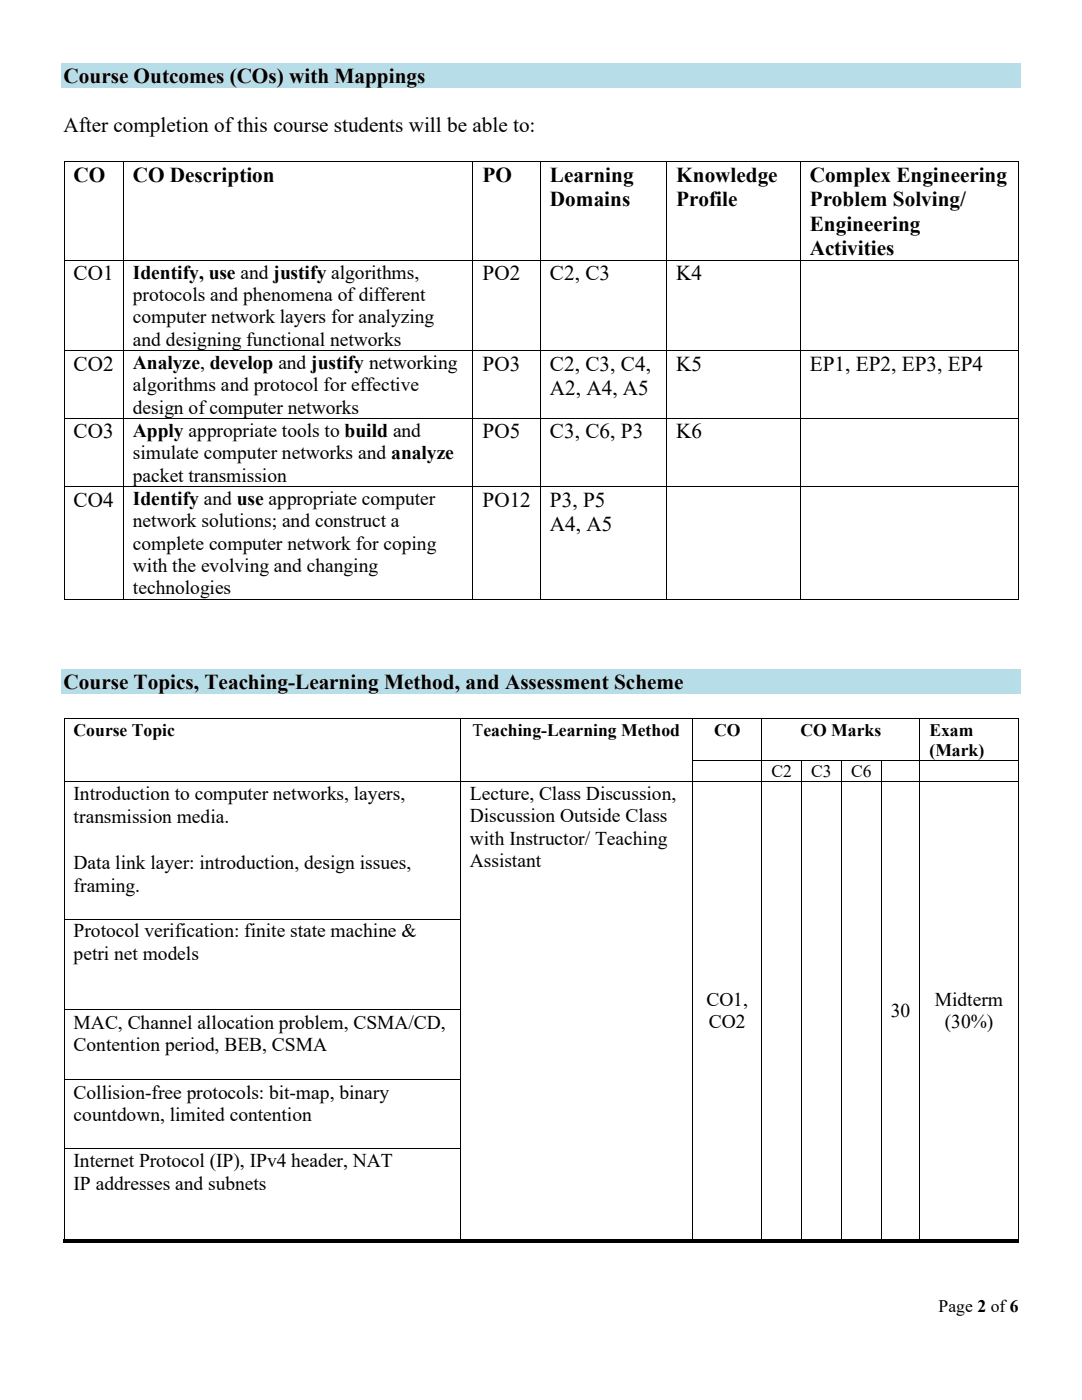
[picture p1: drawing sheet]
<svg xmlns="http://www.w3.org/2000/svg" width="216mm" height="279mm" viewBox="0 0 216 279" stroke-linecap="round" stroke-linejoin="round" font-family="sans-serif">
<defs><g id="words">
<g font-size="4.2">
<text x="12.7" y="16.6">Course Outcomes (COs) with Mappings</text>
<text x="12.7" y="26.4">After completion of this course students will be able to:</text>
<text x="14.7" y="36.3">CO</text>
<text x="26.5" y="36.3">CO Description</text>
<text x="96.3" y="36.3">PO</text>
<text x="109.7" y="36.3">Learning</text>
<text x="109.7" y="41.2">Domains</text>
<text x="134.9" y="36.3">Knowledge</text>
<text x="134.9" y="41.2">Profile</text>
<text x="161.6" y="36.3">Complex Engineering</text>
<text x="161.6" y="41.2">Problem Solving/</text>
<text x="161.6" y="46">Engineering</text>
<text x="161.6" y="50.9">Activities</text>
<text x="14.7" y="55.9">CO1</text>
<text x="96.3" y="55.9">PO2</text>
<text x="109.7" y="55.9">C2, C3</text>
<text x="134.9" y="55.9">K4</text>
<text x="14.7" y="74">CO2</text>
<text x="96.3" y="74">PO3</text>
<text x="109.7" y="74">C2, C3, C4,</text>
<text x="134.9" y="74">K5</text>
<text x="161.6" y="74">EP1, EP2, EP3, EP4</text>
<text x="109.7" y="78.8">A2, A4, A5</text>
<text x="14.7" y="87.5">CO3</text>
<text x="96.3" y="87.5">PO5</text>
<text x="109.7" y="87.5">C3, C6, P3</text>
<text x="134.9" y="87.5">K6</text>
<text x="14.7" y="101.1">CO4</text>
<text x="96.3" y="101.1">PO12</text>
<text x="109.7" y="101.1">P3, P5</text>
<text x="109.7" y="106">A4, A5</text>
<text x="12.7" y="137.6">Course Topics, Teaching-Learning Method, and Assessment Scheme</text>
</g>
<g font-size="3.9">
<text x="26.5" y="55.6">Identify, use and justify algorithms,</text>
<text x="26.5" y="60.1">protocols and phenomena of different</text>
<text x="26.5" y="64.5">computer network layers for analyzing</text>
<text x="26.5" y="69">and designing functional networks</text>
<text x="26.5" y="73.6">Analyze, develop and justify networking</text>
<text x="26.5" y="78.1">algorithms and protocol for effective</text>
<text x="26.5" y="82.6">design of computer networks</text>
<text x="26.5" y="87.2">Apply appropriate tools to build and</text>
<text x="26.5" y="91.7">simulate computer networks and analyze</text>
<text x="26.5" y="96.1">packet transmission</text>
<text x="26.5" y="100.8">Identify and use appropriate computer</text>
<text x="26.5" y="105.2">network solutions; and construct a</text>
<text x="26.5" y="109.7">complete computer network for coping</text>
<text x="26.5" y="114.1">with the evolving and changing</text>
<text x="26.5" y="118.6">technologies</text>
<text x="14.7" y="159.7">Introduction to computer networks, layers,</text>
<text x="93.7" y="159.7">Lecture, Class Discussion,</text>
<text x="14.7" y="164.2">transmission media.</text>
<text x="93.7" y="164.1">Discussion Outside Class</text>
<text x="14.7" y="173.5">Data link layer: introduction, design issues,</text>
<text x="93.7" y="168.6">with Instructor/ Teaching</text>
<text x="93.7" y="173">Assistant</text>
<text x="14.7" y="178">framing.</text>
<text x="14.7" y="187.1">Protocol verification: finite state machine &amp;</text>
<text x="14.7" y="191.5">petri net models</text>
<text x="141" y="200.8">CO1,</text>
<text x="177.8" y="203">30</text>
<text x="186.5" y="200.8">Midterm</text>
<text x="14.7" y="205.4">MAC, Channel allocation problem, CSMA/CD,</text>
<text x="14.7" y="209.8">Contention period, BEB, CSMA</text>
<text x="141.5" y="205.2">CO2</text>
<text x="188.5" y="205.2">(30%)</text>
<text x="14.7" y="219.3">Collision-free protocols: bit-map, binary</text>
<text x="14.7" y="223.8">countdown, limited contention</text>
<text x="14.7" y="233">Internet Protocol (IP), IPv4 header, NAT</text>
<text x="14.7" y="237.4">IP addresses and subnets</text>
</g>
<g font-size="3.5">
<text x="14.7" y="146.8">Course Topic</text>
<text x="94.3" y="146.8">Teaching-Learning Method</text>
<text x="142.5" y="146.8">CO</text>
<text x="159.7" y="146.8">CO Marks</text>
<text x="185.5" y="146.8">Exam</text>
<text x="153.9" y="155.1">C2</text>
<text x="161.9" y="155.1">C3</text>
<text x="169.8" y="155.1">C6</text>
<text x="185.5" y="150.9">(Mark)</text>
<text x="187.3" y="261.9">Page 2 of6</text>
</g>
</g></defs>
<path d="M12.2 12.7h191.5v4.9h-191.5z" fill-rule="evenodd" fill="#b6dde8"/>
<g fill="#000">
<path d="M12.7 32.2h.2v.1h-.2z" fill-rule="evenodd"/>
<path d="M12.7 32.2h.2v.1h-.2z" fill-rule="evenodd"/>
<path d="M24.5 32.2h.2v.1h-.2z" fill-rule="evenodd"/>
<path d="M94.3 32.2h.2v.1h-.2z" fill-rule="evenodd"/>
<path d="M107.8 32.2h.1v.1h-.1z" fill-rule="evenodd"/>
<path d="M133 32.2h.1v.1h-.1z" fill-rule="evenodd"/>
<path d="M159.6 32.2h.1v.1h-.1z" fill-rule="evenodd"/>
<path d="M203.1 32.2h.1v.1h-.1z" fill-rule="evenodd"/>
<path d="M203.1 32.2h.1v.1h-.1z" fill-rule="evenodd"/>
<path d="M12.7 51.8h.2v.2h-.2z" fill-rule="evenodd"/>
<path d="M24.5 51.8h.2v.2h-.2z" fill-rule="evenodd"/>
<path d="M94.3 51.8h.2v.2h-.2z" fill-rule="evenodd"/>
<path d="M107.8 51.8h.1v.2h-.1z" fill-rule="evenodd"/>
<path d="M133 51.8h.1v.2h-.1z" fill-rule="evenodd"/>
<path d="M159.6 51.8h.1v.2h-.1z" fill-rule="evenodd"/>
<path d="M203.1 51.8h.1v.2h-.1z" fill-rule="evenodd"/>
<path d="M12.7 69.9h.2v.1h-.2z" fill-rule="evenodd"/>
<path d="M24.5 69.9h.2v.1h-.2z" fill-rule="evenodd"/>
<path d="M94.3 69.9h.2v.1h-.2z" fill-rule="evenodd"/>
<path d="M107.8 69.9h.1v.1h-.1z" fill-rule="evenodd"/>
<path d="M133 69.9h.1v.1h-.1z" fill-rule="evenodd"/>
<path d="M159.6 69.9h.1v.1h-.1z" fill-rule="evenodd"/>
<path d="M203.1 69.9h.1v.1h-.1z" fill-rule="evenodd"/>
<path d="M12.7 83.4h.2v.2h-.2z" fill-rule="evenodd"/>
<path d="M12.7 97h.2v.2h-.2z" fill-rule="evenodd"/>
<path d="M24.5 83.4h.2v.2h-.2z" fill-rule="evenodd"/>
<path d="M24.5 97h.2v.2h-.2z" fill-rule="evenodd"/>
<path d="M94.3 83.4h.2v.2h-.2z" fill-rule="evenodd"/>
<path d="M94.3 97h.2v.2h-.2z" fill-rule="evenodd"/>
<path d="M107.8 83.4h.1v.2h-.1z" fill-rule="evenodd"/>
<path d="M107.8 97h.1v.2h-.1z" fill-rule="evenodd"/>
<path d="M133 83.4h.1v.2h-.1z" fill-rule="evenodd"/>
<path d="M133 97h.1v.2h-.1z" fill-rule="evenodd"/>
<path d="M159.6 83.4h.1v.2h-.1z" fill-rule="evenodd"/>
<path d="M159.6 97h.1v.2h-.1z" fill-rule="evenodd"/>
<path d="M203.1 83.4h.1v.2h-.1z" fill-rule="evenodd"/>
<path d="M203.1 97h.1v.2h-.1z" fill-rule="evenodd"/>
<path d="M12.7 119.5h.2v.2h-.2z" fill-rule="evenodd"/>
<path d="M12.7 119.5h.2v.2h-.2z" fill-rule="evenodd"/>
<path d="M24.5 119.5h.2v.2h-.2z" fill-rule="evenodd"/>
<path d="M94.3 119.5h.2v.2h-.2z" fill-rule="evenodd"/>
<path d="M107.8 119.5h.1v.2h-.1z" fill-rule="evenodd"/>
<path d="M133 119.5h.1v.2h-.1z" fill-rule="evenodd"/>
<path d="M159.6 119.5h.1v.2h-.1z" fill-rule="evenodd"/>
<path d="M203.1 119.5h.1v.2h-.1z" fill-rule="evenodd"/>
<path d="M203.1 119.5h.1v.2h-.1z" fill-rule="evenodd"/>
</g>
<g fill="none" stroke="#000" stroke-width=".2">
<path d="M12.8 32.3v19.5M12.9 32.3h11.6M24.6 32.3v19.5M24.7 32.3h69.6M94.4 32.3v19.5M94.5 32.3h13.3M107.8 32.3v19.5M107.9 32.3h25.1M133 32.3v19.5M133.1 32.3h26.5M159.7 32.3v19.5M159.7 32.3h43.4"/>
<path d="M203.2 32.3v19.5M12.8 52v17.9M12.9 51.9h11.6M24.6 52v17.9M24.7 51.9h69.6M94.4 52v17.9M94.5 51.9h13.3M107.8 52v17.9M107.9 51.9h25.1M133 52v17.9M133.1 51.9h26.5M159.7 52v17.9"/>
<path d="M159.7 51.9h43.4M203.2 52v17.9M12.8 70v13.4M12.9 69.9h11.6M24.6 70v13.4M24.7 69.9h69.6M94.4 70v13.4M94.5 69.9h13.3M107.8 70v13.4M107.9 69.9h25.1M133 70v13.4M133.1 69.9h26.5"/>
<path d="M159.7 70v13.4M159.7 69.9h43.4M203.2 70v13.4M12.8 83.6v13.4M12.8 97.2v22.3M12.9 83.5h11.6M12.9 97.1h11.6M24.6 83.6v13.4M24.6 97.2v22.3M24.7 83.5h69.6M24.7 97.1h69.6M94.4 83.6v13.4"/>
<path d="M94.4 97.2v22.3M94.5 83.5h13.3M94.5 97.1h13.3M107.8 83.6v13.4M107.8 97.2v22.3M107.9 83.5h25.1M107.9 97.1h25.1M133 83.6v13.4M133 97.2v22.3M133.1 83.5h26.5M133.1 97.1h26.5M159.7 83.6v13.4"/>
<path d="M159.7 97.2v22.3M159.7 83.5h43.4M159.7 97.1h43.4M203.2 83.6v13.4M203.2 97.2v22.3M12.9 119.6h11.6M24.7 119.6h69.6M94.5 119.6h13.3M107.9 119.6h25.1M133.1 119.6h26.5M159.7 119.6h43.4"/>
</g>
<path d="M12.2 133.6h191.5v4.9h-191.5z" fill-rule="evenodd" fill="#b6dde8"/>
<g fill="#000">
<path d="M12.7 143.4h.2v.1h-.2z" fill-rule="evenodd"/>
<path d="M12.7 143.4h.2v.1h-.2z" fill-rule="evenodd"/>
<path d="M12.7 151.7h.2v.1h-.2z" fill-rule="evenodd"/>
<path d="M12.7 155.9h.2v.2h-.2z" fill-rule="evenodd"/>
<path d="M91.8 143.4h.1v.1h-.1z" fill-rule="evenodd"/>
<path d="M91.8 151.7h.1v.1h-.1z" fill-rule="evenodd"/>
<path d="M91.8 155.9h.1v.2h-.1z" fill-rule="evenodd"/>
<path d="M138.1 143.4h.2v.1h-.2z" fill-rule="evenodd"/>
<path d="M138.1 151.7h.2v.1h-.2z" fill-rule="evenodd"/>
<path d="M138.1 155.9h.2v.2h-.2z" fill-rule="evenodd"/>
<path d="M152 143.4h.1v.1h-.1z" fill-rule="evenodd"/>
<path d="M152 151.7h.1v.1h-.1z" fill-rule="evenodd"/>
<path d="M152 155.9h.1v.2h-.1z" fill-rule="evenodd"/>
<path d="M159.9 151.7h.1v.1h-.1z" fill-rule="evenodd"/>
<path d="M159.9 155.9h.1v.2h-.1z" fill-rule="evenodd"/>
<path d="M167.8 151.7h.2v.1h-.2z" fill-rule="evenodd"/>
<path d="M167.8 155.9h.2v.2h-.2z" fill-rule="evenodd"/>
<path d="M175.8 151.7h.1v.1h-.1z" fill-rule="evenodd"/>
<path d="M175.8 155.9h.1v.2h-.1z" fill-rule="evenodd"/>
<path d="M183.5 143.4h.1v.1h-.1z" fill-rule="evenodd"/>
<path d="M183.5 151.7h.1v.1h-.1z" fill-rule="evenodd"/>
<path d="M183.5 155.9h.1v.2h-.1z" fill-rule="evenodd"/>
<path d="M203.1 143.4h.1v.1h-.1z" fill-rule="evenodd"/>
<path d="M203.1 143.4h.1v.1h-.1z" fill-rule="evenodd"/>
<path d="M203.1 151.7h.1v.1h-.1z" fill-rule="evenodd"/>
<path d="M203.1 155.9h.1v.2h-.1z" fill-rule="evenodd"/>
<path d="M12.7 183.3h.2v.2h-.2z" fill-rule="evenodd"/>
<path d="M91.8 183.3h.1v.2h-.1z" fill-rule="evenodd"/>
<path d="M138.1 183.3h.2v.2h-.2z" fill-rule="evenodd"/>
<path d="M152 183.3h.1v.2h-.1z" fill-rule="evenodd"/>
<path d="M159.9 183.3h.1v.2h-.1z" fill-rule="evenodd"/>
<path d="M167.8 183.3h.2v.2h-.2z" fill-rule="evenodd"/>
<path d="M175.8 183.3h.1v.2h-.1z" fill-rule="evenodd"/>
<path d="M183.5 183.3h.1v.2h-.1z" fill-rule="evenodd"/>
<path d="M203.1 183.3h.1v.2h-.1z" fill-rule="evenodd"/>
<path d="M12.7 201.3h.2v.4h-.2z" fill-rule="evenodd"/>
<path d="M12.7 215.3h.2v.4h-.2z" fill-rule="evenodd"/>
<path d="M91.8 201.3h.1v.4h-.1z" fill-rule="evenodd"/>
<path d="M91.8 215.3h.1v.4h-.1z" fill-rule="evenodd"/>
<path d="M138.1 201.3h.2v.4h-.2z" fill-rule="evenodd"/>
<path d="M138.1 215.3h.2v.4h-.2z" fill-rule="evenodd"/>
<path d="M152 201.3h.1v.4h-.1z" fill-rule="evenodd"/>
<path d="M152 215.3h.1v.4h-.1z" fill-rule="evenodd"/>
<path d="M159.9 201.3h.1v.4h-.1z" fill-rule="evenodd"/>
<path d="M159.9 215.3h.1v.4h-.1z" fill-rule="evenodd"/>
<path d="M167.8 201.3h.2v.4h-.2z" fill-rule="evenodd"/>
<path d="M167.8 215.3h.2v.4h-.2z" fill-rule="evenodd"/>
<path d="M175.8 201.3h.1v.4h-.1z" fill-rule="evenodd"/>
<path d="M175.8 215.3h.1v.4h-.1z" fill-rule="evenodd"/>
<path d="M183.5 201.3h.1v.4h-.1z" fill-rule="evenodd"/>
<path d="M183.5 215.3h.1v.4h-.1z" fill-rule="evenodd"/>
<path d="M203.1 201.3h.1v.4h-.1z" fill-rule="evenodd"/>
<path d="M203.1 215.3h.1v.4h-.1z" fill-rule="evenodd"/>
<path d="M12.7 229.2h.2v.2h-.2z" fill-rule="evenodd"/>
<path d="M91.8 229.2h.1v.2h-.1z" fill-rule="evenodd"/>
<path d="M138.1 229.2h.2v.2h-.2z" fill-rule="evenodd"/>
<path d="M152 229.2h.1v.2h-.1z" fill-rule="evenodd"/>
<path d="M159.9 229.2h.1v.2h-.1z" fill-rule="evenodd"/>
<path d="M167.8 229.2h.2v.2h-.2z" fill-rule="evenodd"/>
<path d="M175.8 229.2h.1v.2h-.1z" fill-rule="evenodd"/>
<path d="M183.5 229.2h.1v.2h-.1z" fill-rule="evenodd"/>
<path d="M203.1 229.2h.1v.2h-.1z" fill-rule="evenodd"/>
<path d="M12.7 247.2h79.1v.8h-79.1z" fill-rule="evenodd"/>
<path d="M91.8 247.2h.7v.8h-.7z" fill-rule="evenodd"/>
<path d="M92.5 247.2h45.6v.8h-45.6z" fill-rule="evenodd"/>
<path d="M138.1 247.2h.8v.8h-.8z" fill-rule="evenodd"/>
<path d="M138.9 247.2h13.1v.8h-13.1z" fill-rule="evenodd"/>
<path d="M152 247.2h.7v.8h-.7z" fill-rule="evenodd"/>
<path d="M152.7 247.2h7.2v.8h-7.2z" fill-rule="evenodd"/>
<path d="M159.9 247.2h.7v.8h-.7z" fill-rule="evenodd"/>
<path d="M160.6 247.2h7.2v.8h-7.2z" fill-rule="evenodd"/>
<path d="M167.8 247.2h.8v.8h-.8z" fill-rule="evenodd"/>
<path d="M168.6 247.2h7.2v.8h-7.2z" fill-rule="evenodd"/>
<path d="M175.8 247.2h.7v.8h-.7z" fill-rule="evenodd"/>
<path d="M176.5 247.2h7v.8h-7z" fill-rule="evenodd"/>
<path d="M183.5 247.2h.7v.8h-.7z" fill-rule="evenodd"/>
<path d="M184.2 247.2h18.9v.8h-18.9z" fill-rule="evenodd"/>
<path d="M203.1 247.2h.1v.8h-.1z" fill-rule="evenodd"/>
</g>
<g fill="none" stroke="#000" stroke-width=".2">
<path d="M12.8 143.5v8.2M12.8 151.8v4.1M12.8 156.1v27.2M12.9 143.4h78.9M12.9 156h78.9M91.8 143.5v8.2M91.8 151.8v4.1M91.8 156.1v27.2M91.9 143.4h46.2M91.9 156h46.2M138.2 143.5v8.2M138.2 151.8v4.1"/>
<path d="M138.2 156.1v27.2M138.3 143.4h13.7M138.3 151.7h13.7M138.3 156h13.7M152 143.5v8.2M152 151.8v4.1M152 156.1v27.2M152.1 143.4h31.4M152.1 151.7h7.8M152.1 156h7.8M160 151.8v4.1M160 156.1v27.2"/>
<path d="M160 151.7h7.8M160 156h7.8M167.9 151.8v4.1M167.9 156.1v27.2M168 151.7h7.8M168 156h7.8M175.8 151.8v4.1M175.8 156.1v27.2M175.9 151.7h7.6M175.9 156h7.6M183.6 143.5v8.2M183.6 151.8v4.1"/>
<path d="M183.6 156.1v27.2M183.6 143.4h19.5M183.6 151.7h19.5M183.6 156h19.5M203.2 143.5v8.2M203.2 151.8v4.1M203.2 156.1v27.2M12.8 183.5v17.8M12.9 183.4h78.9M91.8 183.5v17.8M138.2 183.5v17.8M152 183.5v17.8"/>
<path d="M160 183.5v17.8M167.9 183.5v17.8M175.8 183.5v17.8M183.6 183.5v17.8M203.2 183.5v17.8M12.8 201.7v13.6M12.8 215.7v13.5M12.9 201.4h78.9M12.9 215.3h78.9M91.8 201.7v13.6M91.8 215.7v13.5M138.2 201.7v13.6"/>
<path d="M138.2 215.7v13.5M152 201.7v13.6M152 215.7v13.5M160 201.7v13.6M160 215.7v13.5M167.9 201.7v13.6M167.9 215.7v13.5M175.8 201.7v13.6M175.8 215.7v13.5M183.6 201.7v13.6M183.6 215.7v13.5M203.2 201.7v13.6"/>
<path d="M203.2 215.7v13.5M12.8 229.4v17.8M12.9 229.3h78.9M91.8 229.4v17.8M138.2 229.4v17.8M152 229.4v17.8M160 229.4v17.8M167.9 229.4v17.8M175.8 229.4v17.8M183.6 229.4v17.8M203.2 229.4v17.8"/>
</g>
<use href="#words"/>
</svg>
